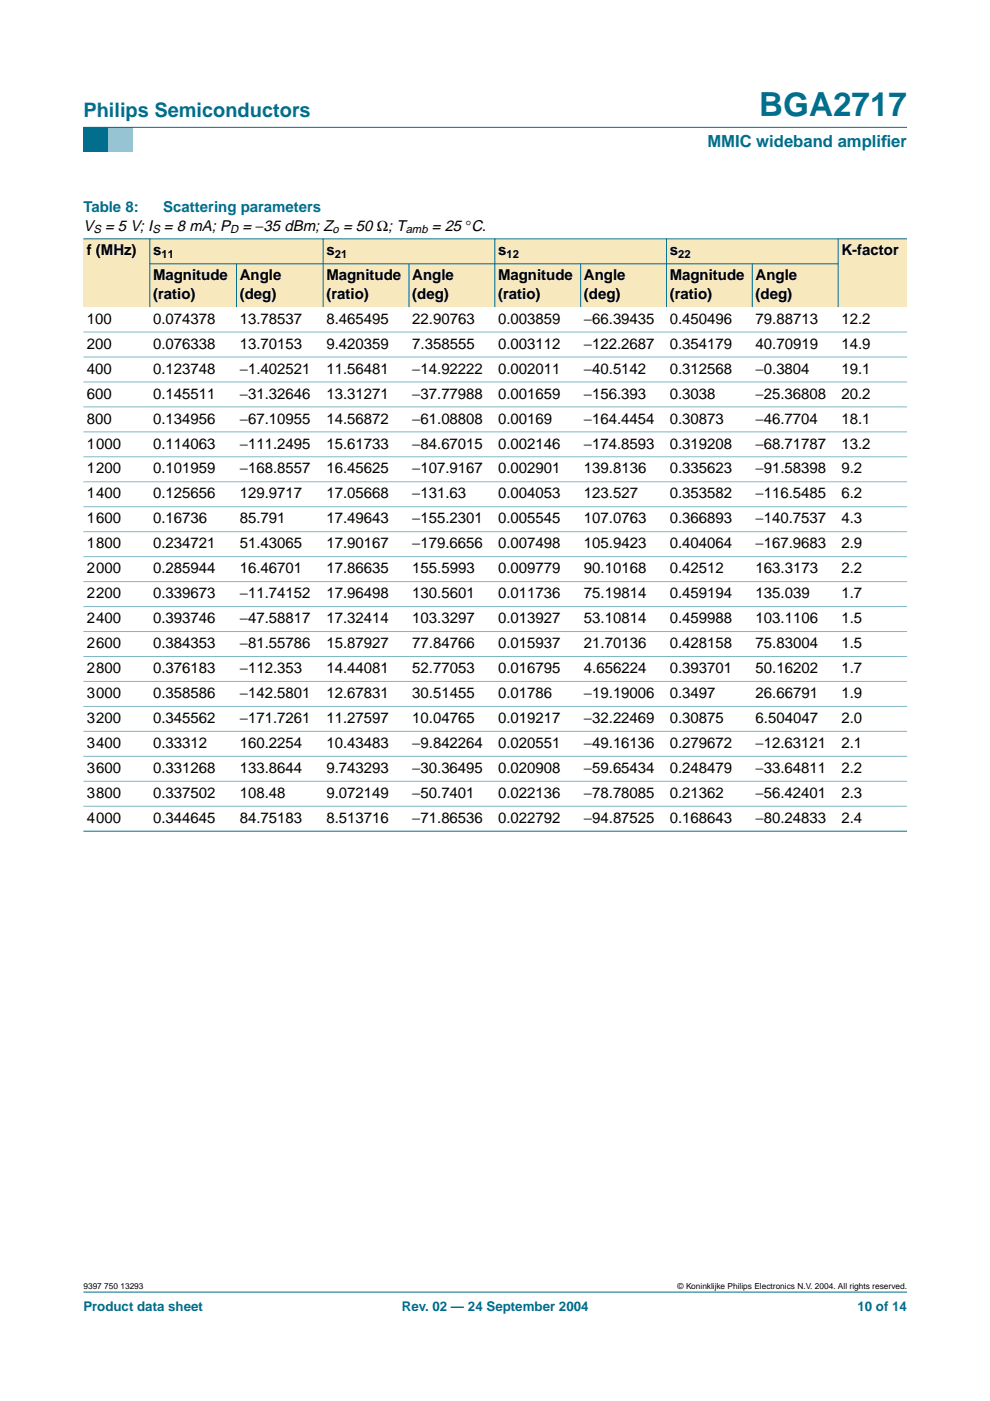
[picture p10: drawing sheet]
<svg xmlns="http://www.w3.org/2000/svg" width="210mm" height="297mm" viewBox="0 0 210 297" stroke-linecap="round" stroke-linejoin="round" font-family="sans-serif">
<defs><g id="words">
<text font-size="7.1" fill="#006e8c" x="160.9" y="24.7">BGA2717</text>
<text font-size="4.2" fill="#006e8c" x="17.7" y="24.9">Philips Semiconductors</text>
<g font-size="3.5" fill="#006e8c">
<text x="150" y="31.1">MMIC wideband amplif</text>
<text x="186.8" y="31.1">ier</text>
</g>
<g font-size="3.2" fill="#006e8c">
<text x="17.7" y="45">Table 8:</text>
<text x="34.6" y="45">Scattering parameters</text>
</g>
<g font-size="3.2">
<text x="17.7" y="48.9">V</text>
<text x="22.3" y="48.9">= 5 V; I</text>
<text x="34.8" y="48.9">= 8 mA; P</text>
<text x="51.4" y="48.9">= −35 dBm; Z = 50 Ω; T</text>
<text x="91.5" y="48.9">= 25 °C.</text>
<text x="18.4" y="54.2">f (MHz)</text>
<text x="32.5" y="54.2">s</text>
<text x="32.5" y="59.5">Magnitude</text>
<text x="50.8" y="59.5">Angle</text>
<text x="69.2" y="54.2">s</text>
<text x="69.2" y="59.5">Magnitude</text>
<text x="87.4" y="59.5">Angle</text>
<text x="105.6" y="54.2">s</text>
<text x="105.6" y="59.5">Magnitude</text>
<text x="123.8" y="59.5">Angle</text>
<text x="142" y="54.2">s</text>
<text x="142" y="59.5">Magnitude</text>
<text x="160.2" y="59.5">Angle</text>
<text x="178.4" y="54.2">K-factor</text>
<text x="32.5" y="63.3">(ratio)</text>
<text x="50.8" y="63.3">(deg)</text>
<text x="69.2" y="63.3">(ratio)</text>
<text x="87.4" y="63.3">(deg)</text>
<text x="105.6" y="63.3">(ratio)</text>
<text x="123.8" y="63.3">(deg)</text>
<text x="142" y="63.3">(ratio)</text>
<text x="160.2" y="63.3">(deg)</text>
<text x="18.4" y="68.6">100</text>
<text x="32.5" y="68.6">0.074378</text>
<text x="50.8" y="68.6">13.78537</text>
<text x="69.2" y="68.6">8.465495</text>
<text x="87.4" y="68.6">22.90763</text>
<text x="105.6" y="68.6">0.003859</text>
<text x="123.8" y="68.6">−66.39435</text>
<text x="142" y="68.6">0.450496</text>
<text x="160.2" y="68.6">79.88713</text>
<text x="178.4" y="68.6">12.2</text>
<text x="18.4" y="73.9">200</text>
<text x="32.5" y="73.9">0.076338</text>
<text x="50.8" y="73.9">13.70153</text>
<text x="69.2" y="73.9">9.420359</text>
<text x="87.4" y="73.9">7.358555</text>
<text x="105.6" y="73.9">0.003112</text>
<text x="123.8" y="73.9">−122.2687</text>
<text x="142" y="73.9">0.354179</text>
<text x="160.2" y="73.9">40.70919</text>
<text x="178.4" y="73.9">14.9</text>
<text x="18.4" y="79.2">400</text>
<text x="32.5" y="79.2">0.123748</text>
<text x="50.8" y="79.2">−1.402521</text>
<text x="69.2" y="79.2">11.56481</text>
<text x="87.4" y="79.2">−14.92222</text>
<text x="105.6" y="79.2">0.002011</text>
<text x="123.8" y="79.2">−40.5142</text>
<text x="142" y="79.2">0.312568</text>
<text x="160.2" y="79.2">−0.3804</text>
<text x="178.4" y="79.2">19.1</text>
<text x="18.4" y="84.5">600</text>
<text x="18.4" y="89.8">800</text>
<text x="32.5" y="84.5">0.145511</text>
<text x="32.5" y="89.8">0.134956</text>
<text x="50.8" y="84.5">−31.32646</text>
<text x="50.8" y="89.8">−67.10955</text>
<text x="69.2" y="84.5">13.31271</text>
<text x="69.2" y="89.8">14.56872</text>
<text x="87.4" y="84.5">−37.77988</text>
<text x="87.4" y="89.8">−61.08808</text>
<text x="105.6" y="84.5">0.001659</text>
<text x="105.6" y="89.8">0.00169</text>
<text x="123.8" y="84.5">−156.393</text>
<text x="123.8" y="89.8">−164.4454</text>
<text x="142" y="84.5">0.3038</text>
<text x="142" y="89.8">0.30873</text>
<text x="160.2" y="84.5">−25.36808</text>
<text x="160.2" y="89.8">−46.7704</text>
<text x="178.4" y="84.5">20.2</text>
<text x="178.4" y="89.8">18.1</text>
<text x="18.4" y="95.1">1000</text>
<text x="32.5" y="95.1">0.114063</text>
<text x="50.8" y="95.1">−111.2495</text>
<text x="69.2" y="95.1">15.61733</text>
<text x="87.4" y="95.1">−84.67015</text>
<text x="105.6" y="95.1">0.002146</text>
<text x="123.8" y="95.1">−174.8593</text>
<text x="142" y="95.1">0.319208</text>
<text x="160.2" y="95.1">−68.71787</text>
<text x="178.4" y="95.1">13.2</text>
<text x="18.4" y="100.4">1200</text>
<text x="32.5" y="100.4">0.101959</text>
<text x="50.8" y="100.4">−168.8557</text>
<text x="69.2" y="100.4">16.45625</text>
<text x="87.4" y="100.4">−107.9167</text>
<text x="105.6" y="100.4">0.002901</text>
<text x="123.8" y="100.4">139.8136</text>
<text x="142" y="100.4">0.335623</text>
<text x="160.2" y="100.4">−91.58398</text>
<text x="178.4" y="100.4">9.2</text>
<text x="18.4" y="105.7">1400</text>
<text x="32.5" y="105.7">0.125656</text>
<text x="50.8" y="105.7">129.9717</text>
<text x="69.2" y="105.7">17.05668</text>
<text x="87.4" y="105.7">−131.63</text>
<text x="105.6" y="105.7">0.004053</text>
<text x="123.8" y="105.7">123.527</text>
<text x="142" y="105.7">0.353582</text>
<text x="160.2" y="105.7">−116.5485</text>
<text x="178.4" y="105.7">6.2</text>
<text x="18.4" y="111">1600</text>
<text x="32.5" y="111">0.16736</text>
<text x="50.8" y="111">85.791</text>
<text x="69.2" y="111">17.49643</text>
<text x="87.4" y="111">−155.2301</text>
<text x="105.6" y="111">0.005545</text>
<text x="123.8" y="111">107.0763</text>
<text x="142" y="111">0.366893</text>
<text x="160.2" y="111">−140.7537</text>
<text x="178.4" y="111">4.3</text>
<text x="18.4" y="116.3">1800</text>
<text x="32.5" y="116.3">0.234721</text>
<text x="50.8" y="116.3">51.43065</text>
<text x="69.2" y="116.3">17.90167</text>
<text x="87.4" y="116.3">−179.6656</text>
<text x="105.6" y="116.3">0.007498</text>
<text x="123.8" y="116.3">105.9423</text>
<text x="142" y="116.3">0.404064</text>
<text x="160.2" y="116.3">−167.9683</text>
<text x="178.4" y="116.3">2.9</text>
<text x="18.4" y="121.6">2000</text>
<text x="32.5" y="121.6">0.285944</text>
<text x="50.8" y="121.6">16.46701</text>
<text x="69.2" y="121.6">17.86635</text>
<text x="87.4" y="121.6">155.5993</text>
<text x="105.6" y="121.6">0.009779</text>
<text x="123.8" y="121.6">90.10168</text>
<text x="142" y="121.6">0.42512</text>
<text x="160.2" y="121.6">163.3173</text>
<text x="178.4" y="121.6">2.2</text>
<text x="18.4" y="126.8">2200</text>
<text x="32.5" y="126.8">0.339673</text>
<text x="50.8" y="126.8">−11.74152</text>
<text x="69.2" y="126.8">17.96498</text>
<text x="87.4" y="126.8">130.5601</text>
<text x="105.6" y="126.8">0.011736</text>
<text x="123.8" y="126.8">75.19814</text>
<text x="142" y="126.8">0.459194</text>
<text x="160.2" y="126.8">135.039</text>
<text x="178.4" y="126.8">1.7</text>
<text x="18.4" y="132.1">2400</text>
<text x="18.4" y="137.4">2600</text>
<text x="32.5" y="132.1">0.393746</text>
<text x="32.5" y="137.4">0.384353</text>
<text x="50.8" y="132.1">−47.58817</text>
<text x="50.8" y="137.4">−81.55786</text>
<text x="69.2" y="132.1">17.32414</text>
<text x="69.2" y="137.4">15.87927</text>
<text x="87.4" y="132.1">103.3297</text>
<text x="87.4" y="137.4">77.84766</text>
<text x="105.6" y="132.1">0.013927</text>
<text x="105.6" y="137.4">0.015937</text>
<text x="123.8" y="132.1">53.10814</text>
<text x="123.8" y="137.4">21.70136</text>
<text x="142" y="132.1">0.459988</text>
<text x="142" y="137.4">0.428158</text>
<text x="160.2" y="132.1">103.1106</text>
<text x="160.2" y="137.4">75.83004</text>
<text x="178.4" y="132.1">1.5</text>
<text x="178.4" y="137.4">1.5</text>
<text x="18.4" y="142.7">2800</text>
<text x="32.5" y="142.7">0.376183</text>
<text x="50.8" y="142.7">−112.353</text>
<text x="69.2" y="142.7">14.44081</text>
<text x="87.4" y="142.7">52.77053</text>
<text x="105.6" y="142.7">0.016795</text>
<text x="123.8" y="142.7">4.656224</text>
<text x="142" y="142.7">0.393701</text>
<text x="160.2" y="142.7">50.16202</text>
<text x="178.4" y="142.7">1.7</text>
<text x="18.4" y="148">3000</text>
<text x="32.5" y="148">0.358586</text>
<text x="50.8" y="148">−142.5801</text>
<text x="69.2" y="148">12.67831</text>
<text x="87.4" y="148">30.51455</text>
<text x="105.6" y="148">0.01786</text>
<text x="123.8" y="148">−19.19006</text>
<text x="142" y="148">0.3497</text>
<text x="160.2" y="148">26.66791</text>
<text x="178.4" y="148">1.9</text>
<text x="18.4" y="153.3">3200</text>
<text x="32.5" y="153.3">0.345562</text>
<text x="50.8" y="153.3">−171.7261</text>
<text x="69.2" y="153.3">11.27597</text>
<text x="87.4" y="153.3">10.04765</text>
<text x="105.6" y="153.3">0.019217</text>
<text x="123.8" y="153.3">−32.22469</text>
<text x="142" y="153.3">0.30875</text>
<text x="160.2" y="153.3">6.504047</text>
<text x="178.4" y="153.3">2.0</text>
<text x="18.4" y="158.6">3400</text>
<text x="32.5" y="158.6">0.33312</text>
<text x="50.8" y="158.6">160.2254</text>
<text x="69.2" y="158.6">10.43483</text>
<text x="87.4" y="158.6">−9.842264</text>
<text x="105.6" y="158.6">0.020551</text>
<text x="123.8" y="158.6">−49.16136</text>
<text x="142" y="158.6">0.279672</text>
<text x="160.2" y="158.6">−12.63121</text>
<text x="178.4" y="158.6">2.1</text>
<text x="18.4" y="163.9">3600</text>
<text x="32.5" y="163.9">0.331268</text>
<text x="50.8" y="163.9">133.8644</text>
<text x="69.2" y="163.9">9.743293</text>
<text x="87.4" y="163.9">−30.36495</text>
<text x="105.6" y="163.9">0.020908</text>
<text x="123.8" y="163.9">−59.65434</text>
<text x="142" y="163.9">0.248479</text>
<text x="160.2" y="163.9">−33.64811</text>
<text x="178.4" y="163.9">2.2</text>
<text x="18.4" y="169.2">3800</text>
<text x="32.5" y="169.2">0.337502</text>
<text x="50.8" y="169.2">108.48</text>
<text x="69.2" y="169.2">9.072149</text>
<text x="87.4" y="169.2">−50.7401</text>
<text x="105.6" y="169.2">0.022136</text>
<text x="123.8" y="169.2">−78.78085</text>
<text x="142" y="169.2">0.21362</text>
<text x="160.2" y="169.2">−56.42401</text>
<text x="178.4" y="169.2">2.3</text>
<text x="18.4" y="174.5">4000</text>
<text x="32.5" y="174.5">0.344645</text>
<text x="50.8" y="174.5">84.75183</text>
<text x="69.2" y="174.5">8.513716</text>
<text x="87.4" y="174.5">−71.86536</text>
<text x="105.6" y="174.5">0.022792</text>
<text x="123.8" y="174.5">−94.87525</text>
<text x="142" y="174.5">0.168643</text>
<text x="160.2" y="174.5">−80.24833</text>
<text x="178.4" y="174.5">2.4</text>
</g>
<g font-size="2.8" fill="#006e8c">
<text x="17.7" y="278">Product data sheet</text>
<text x="85.2" y="278">Rev. 02 — 24 September 2004</text>
<text x="181.8" y="278">10 of 14</text>
</g>
<g font-size="2.4">
<text x="19.8" y="49.4">S</text>
<text x="32.3" y="49.4">S</text>
<text x="48.8" y="49.4">D</text>
<text x="70.5" y="49.4">o</text>
<text x="86" y="49.4">amb</text>
<text x="34.2" y="54.7">11</text>
<text x="71" y="54.7">21</text>
<text x="107.4" y="54.7">12</text>
<text x="143.8" y="54.7">22</text>
</g>
<g font-size="1.8">
<text x="17.7" y="273.4">9397 750 13293</text>
<text x="143.7" y="273.4">© Koninklijke Philips Electronics N.V. 2004. All rights reserved.</text>
</g>
</g></defs>
<path d="M17.7 273.9h174.6z" fill="#006e8c" stroke="#006e8c" stroke-width=".21"/>
<path d="M17.7 27h5.3v5.3h-5.3z" fill-rule="evenodd" fill="#006e8c"/>
<path d="M23 27h5.3v5.3h-5.3z" fill-rule="evenodd" fill="#96c4d6"/>
<path d="M17.7 27h174.6z" fill="#006e8c" stroke="#006e8c" stroke-width=".21"/>
<g fill="#f7e8bd">
<path d="M17.7 50.6h14.1v14.5h-14.1z" fill-rule="evenodd"/>
<path d="M31.8 50.6h36.7v5.3h-36.7z" fill-rule="evenodd"/>
<path d="M68.5 50.6h36.4v5.3h-36.4z" fill-rule="evenodd"/>
<path d="M104.9 50.6h36.4v5.3h-36.4z" fill-rule="evenodd"/>
<path d="M141.3 50.6h36.4v5.3h-36.4z" fill-rule="evenodd"/>
<path d="M177.7 50.6h14.6v14.5h-14.6z" fill-rule="evenodd"/>
<path d="M31.8 55.9h18.3v9.2h-18.3z" fill-rule="evenodd"/>
<path d="M50.1 55.9h18.4v9.2h-18.4z" fill-rule="evenodd"/>
<path d="M68.5 55.9h18.2v9.2h-18.2z" fill-rule="evenodd"/>
<path d="M86.7 55.9h18.2v9.2h-18.2z" fill-rule="evenodd"/>
<path d="M104.9 55.9h18.2v9.2h-18.2z" fill-rule="evenodd"/>
<path d="M123.1 55.9h18.2v9.2h-18.2z" fill-rule="evenodd"/>
<path d="M141.3 55.9h18.2v9.2h-18.2z" fill-rule="evenodd"/>
<path d="M159.5 55.9h18.2v9.2h-18.2z" fill-rule="evenodd"/>
</g>
<g fill="#006e8c" stroke="#006e8c" stroke-width=".21">
<path d="M31.8 50.6v14.5z"/>
<path d="M50.1 55.9v9.2z"/>
<path d="M68.5 50.6v14.5z"/>
<path d="M86.7 55.9v9.2z"/>
<path d="M104.9 50.6v14.5z"/>
<path d="M123.1 55.9v9.2z"/>
<path d="M141.3 50.6v14.5z"/>
<path d="M159.5 55.9v9.2z"/>
<path d="M177.7 50.6v14.5z"/>
<path d="M17.7 50.6h174.6z"/>
<path d="M31.7 55.9h146z"/>
<path d="M17.7 176.2h174.6z"/>
</g>
<g fill="#80b6c6" stroke="#80b6c6" stroke-width=".21">
<path d="M17.7 70.4h174.6z"/>
<path d="M17.7 75.7h174.6z"/>
<path d="M17.7 81h174.6z"/>
<path d="M17.7 86.3h174.6z"/>
<path d="M17.7 91.6h174.6z"/>
<path d="M17.7 96.9h174.6z"/>
<path d="M17.7 102.1h174.6z"/>
<path d="M17.7 107.4h174.6z"/>
<path d="M17.7 112.7h174.6z"/>
<path d="M17.7 118h174.6z"/>
<path d="M17.7 123.3h174.6z"/>
<path d="M17.7 128.6h174.6z"/>
<path d="M17.7 133.9h174.6z"/>
<path d="M17.7 139.2h174.6z"/>
<path d="M17.7 144.5h174.6z"/>
<path d="M17.7 149.8h174.6z"/>
<path d="M17.7 155.1h174.6z"/>
<path d="M17.7 160.4h174.6z"/>
<path d="M17.7 165.6h174.6z"/>
<path d="M17.7 170.9h174.6z"/>
</g>
<use href="#words"/>
</svg>
